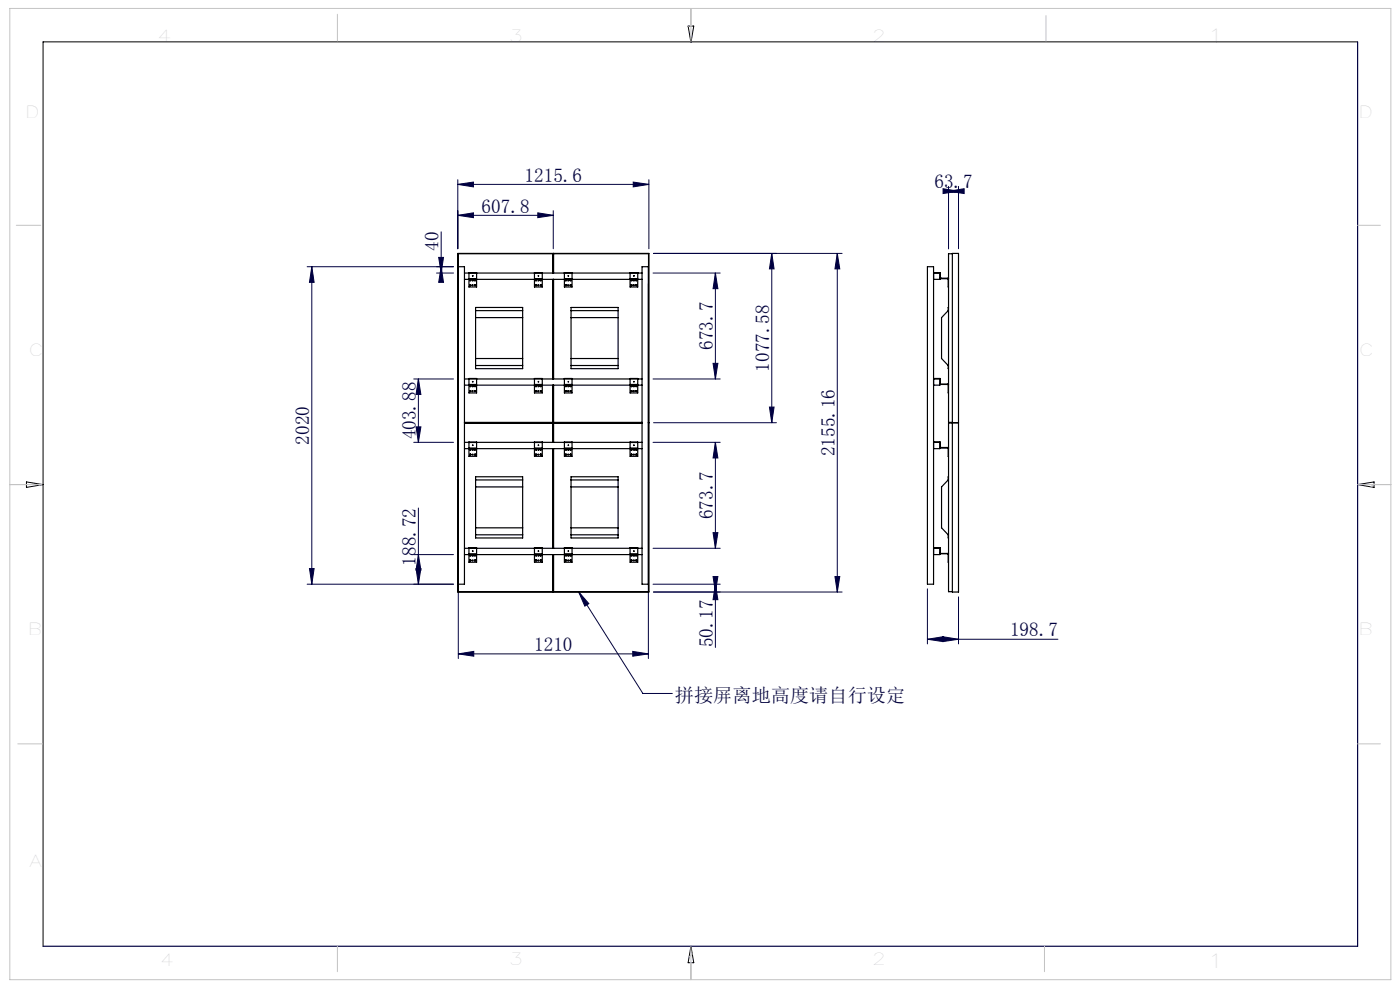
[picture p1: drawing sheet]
<svg xmlns="http://www.w3.org/2000/svg" width="297mm" height="210mm" viewBox="0 0 297 210" stroke-linecap="round" stroke-linejoin="round" font-family="sans-serif">
<defs><g id="words">
<text font-size="4.1" fill="#c4c4c4" x="256.1" y="9.1">1</text>
<g font-size="4.1" fill="#000040">
<text x="111.3" y="38.5">1215.6</text>
<text x="198.2" y="40">63.7</text>
<text x="102.2" y="45.1">607.8</text>
<text x="93" y="53.2" transform="rotate(-90 93 53.2)">40</text>
<text x="151.2" y="74.2" transform="rotate(-90 151.2 74.2)">673.7</text>
<text x="163.2" y="78.8" transform="rotate(-90 163.2 78.8)">1077.58</text>
<text x="65.6" y="94.3" transform="rotate(-90 65.6 94.3)">2020</text>
<text x="88.2" y="93.2" transform="rotate(-90 88.2 93.2)">403.88</text>
<text x="177.1" y="96.8" transform="rotate(-90 177.1 96.8)">2155.16</text>
<text x="151.2" y="110.1" transform="rotate(-90 151.2 110.1)">673.7</text>
<text x="88.2" y="120" transform="rotate(-90 88.2 120)">188.72</text>
<text x="151.2" y="137.3" transform="rotate(-90 151.2 137.3)">50.17</text>
<text x="214.3" y="135">198.7</text>
<text x="113.3" y="138.1">1210</text>
<text x="143.2" y="149">拼接屏离地高度请自行设定</text>
</g>
<g font-size="3.5" fill="#c4c4c4">
<text x="33.3" y="8.9">4</text>
<text x="107.9" y="9">3</text>
<text x="185" y="8.9">2</text>
<text x="6.1" y="75.5">C</text>
<text x="6.2" y="184">A</text>
</g>
</g></defs>
<g fill="none" stroke="#000040" stroke-width=".21">
<path d="M97.1 39.1l3.3-.5v1zM97.1 38.1v14.7M97.1 39.1h40.6M134.3 38.6l3.4 .5-3.4 .5zM137.7 38.1v14.7M201.2 39.5v13.3M203.3 39.5v13.3M65.2 56.6h31M66.1 56.6l.5 3.3h-.9zM66.1 56.6v67.3M92.6 57.9h3.6M93.1 54.6h1l-.5 3.3z"/>
<path d="M93.6 56.6l.5 3.3h-1zM93.6 49.2v8.7M97.1 45.7l3.3-.6v1.1zM97.1 45.7h20.3M114.1 45.1l3.3 .6-3.3 .5zM117.4 44.7v8.1M138.5 57.9h14.3M138.6 53.8h40M151.8 57.9l.5 3.3h-1zM151.8 57.9v22.5M163.7 53.8v35.9M163.7 53.8l.5 3.2h-1z"/>
<path d="M177.6 53.8v71.8M177.6 53.8l.6 3.2h-1.1zM200.1 40l3.2 .6-3.2 .5zM201.2 40.6l3.3-.6v1.1zM201.2 40.6h2.1M97.2 60.2v79.5M137.5 60.2v79.5M151.3 77.1h1l-.5 3.3zM87.8 93.8h8.4M87.8 80.4h8.4M88.3 90.5h1l-.5 3.3zM88.8 80.4l.5 3.3h-1z"/>
<path d="M88.8 80.4v13.4M138.5 93.8h14.3M138.5 80.4h14.3M138.6 89.7h26.1M151.8 93.8l.5 3.3h-1zM151.8 93.8v22.5M163.2 86.4h1l-.5 3.3zM87.8 117.6h8.4M88.8 117.6l.5 3.3h-1zM88.8 107.8v16.1M138.5 116.3h14.3M151.3 113h1l-.5 3.3z"/>
<path d="M65.2 123.9h31M65.7 120.6h.9l-.5 3.3zM88.3 120.6h1l-.5 3.3zM97.2 138.7l3.3-.5v1zM97.2 138.7h40.3M122.7 125.5l13.7 21.6h6.2M122.7 125.5l2.2 2.5-.8 .6zM134.2 138.2l3.3 .5-3.3 .5zM138.5 123.9h14.3M138.6 125.6h40M151.3 122.3h1l-.5 3.3zM151.8 123.9v13.4"/>
<path d="M151.8 123.9l.5 3.3h-1zM177.1 122.3h1.1l-.6 3.3zM196.7 135.6l3.3-.5v1zM196.7 124.9v11.7M196.7 135.6h27.7M200.1 135.1l3.2 .5-3.2 .5zM203.3 126.6v10"/>
</g>
<path d="M146 5.5h1.2l-.6 3.5zM288 8.9h-278.9v191.8M5.6 102.2l3.5 .6-3.5 .6zM288 102.8l3.5-.6v1.2zM146.6 200.7l.6 3.5h-1.2z" fill="none" stroke="#000" stroke-width=".21"/>
<path d="M288 8.9v191.8h-278.9" fill="none" stroke="#000040" stroke-width=".25"/>
<g fill="none" stroke="#c4c4c4" stroke-width=".21">
<path d="M2.1 1.8h293v206h-293zM71.6 3v5.7M146.1 5.5l-.1 .1M146.6 2v7M221.9 3.3v5.4M3.5 47.8h5.1M288 47.8h4.8M2 102.8h6.9M8.5 102.7l-.2 .2M288 102.8h7.1M291.5 102.6l-.7 .6M3.8 157.8h5.2"/>
<path d="M288 157.8h4.8M71.6 200.7v5.4M146.6 200.7v7.1M146.9 202.3l-.7 .7M221.6 200.7v5.4"/>
</g>
<g fill="#000040">
<path d="M122.7 125.5l2.2 2.5-.8 .6z"/>
<path d="M200.1 40l3.2 .6-3.2 .5zM201.2 40.6l3.3-.6v1.1zM200.1 135.1l3.2 .5-3.2 .5zM196.7 135.6l3.3-.5v1z"/>
<path d="M97.2 138.7l3.3-.5v1zM134.2 138.2l3.3 .5-3.3 .5z"/>
<path d="M151.3 122.3h1l-.5 3.3zM151.8 123.9l.5 3.3h-1z"/>
<path d="M88.3 120.6h1l-.5 3.3zM88.8 117.6l.5 3.3h-1zM151.3 113h1l-.5 3.3zM151.8 93.8l.5 3.3h-1zM93.1 54.6h1l-.5 3.3zM93.6 56.6l.5 3.3h-1z"/>
<path d="M163.7 53.8l.5 3.2h-1zM163.2 86.4h1l-.5 3.3zM177.6 53.8l.6 3.2h-1.1zM177.1 122.3h1.1l-.6 3.3z"/>
<path d="M151.8 57.9l.5 3.3h-1zM151.3 77.1h1l-.5 3.3zM88.8 80.4l.5 3.3h-1zM88.3 90.5h1l-.5 3.3zM66.1 56.6l.5 3.3h-.9zM65.7 120.6h.9l-.5 3.3z"/>
<path d="M97.1 45.7l3.3-.6v1.1zM114.1 45.1l3.3 .6-3.3 .5zM97.1 39.1l3.3-.5v1zM134.3 38.6l3.4 .5-3.4 .5z"/>
</g>
<g fill="none" stroke="#000" stroke-width=".25">
<path d="M97.1 53.8h40.6v71.8h-40.6zM97.2 56.6h1.3v67.3h-1.3M98.5 57.9h37.7M98.5 59.3h37.7M99.5 57.8h1.6v1.3h-1.6zM99.5 59.3v1.6h1.6v-1.6M100.2 58.5l.1 .1zM113.4 57.8h1.6v1.3h-1.6zM113.4 59.3v1.6h1.6v-1.6M114.2 58.5v.1zM117.3 57.9v-4.1h-20.1v71.7h20.1v-7.9M117.3 59.3v21.1"/>
<path d="M117.4 53.8v4.1M117.4 59.3v21.1M117.4 57.9v-4.1h20.2l-.1 35.8M119.7 57.8h1.7v1.3h-1.7zM119.7 59.3v1.6h1.7v-1.6M120.5 58.4v.2zM133.7 57.8h1.6v1.3h-1.6zM133.7 59.3v1.6h1.6v-1.6M134.4 58.5l.1 .1zM136.2 56.6h1.3v67.3h-1.3zM196.7 56.6h1.3v67.3h-1.3zM198 57.9h1.5"/>
<path d="M198 57.8h1.4M199.4 57.8l.1 .1M199.4 57.8v1.5h-1.4M199.5 59h.1M199.5 57.9v1.2M201.1 59l.1 1.9M201.1 59l.1 .1h-1.7M201.1 59h-1.7l.1 .1M202 53.8h-.8v35.8h.8M202 53.8h1.3v71.8h-1.3zM100.9 77.5h10M100.9 76.1h10"/>
<path d="M100.9 65.2h10v13h-10zM100.9 67.4h10M100.9 65.9h10M121.1 77.5h10M121.1 76.1h10M121.1 67.4h10M121.1 65.9h10M121.1 65.2h10v13h-10zM201.2 65.2v.7l-1.5 1.5v8.7l1.5 1.4v.7M97.1 89.7h.1M97.2 89.6h.1M97.2 89.7h.1"/>
<path d="M98.5 80.4h37.7M98.5 89.7h18.8v4.1M98.5 89.7h37.7M98.5 81.7h37.7M98.5 95.2h37.7M98.5 93.8h1M99.5 80.3h1.6v1.3h-1.6zM99.5 93.9h1.6M99.5 93.9v1.1h1.6v-1.1M99.5 95.2v1.6h1.6v-1.6M99.5 81.7v1.7h1.6v-1.7M99.7 82.9l.2 .1z"/>
<path d="M100.2 81h.1zM100.2 94.4l.1 .1zM101.1 93.8h12.3M113.4 93.9h1.6M113.4 80.3h1.6v1.3h-1.6zM113.4 93.9v1.1h1.6v-1.1M113.4 95.2v1.6h1.6v-1.6M113.4 81.7v1.7h1.6v-1.7M113.6 82.9l.2 .1zM114.2 94.4v.1zM114.7 82.9l.1 .1zM115 93.8h4.7"/>
<path d="M117.3 81.7v7.9h-18.8M117.3 95.2v21.1M117.4 81.7v12.1zM117.4 95.2v21.1M117.4 81.7v7.9h18.8M119.7 93.9h1.7M119.7 80.3h1.7v1.3h-1.7zM119.7 81.7v1.7h1.7v-1.7M119.7 93.9v1.1h1.7v-1.1M119.7 95.2v1.6h1.7v-1.6M120.5 80.9l.1 .1zM121.4 93.8h12.3"/>
<path d="M133.7 93.9h1.6M133.7 80.3h1.6v1.3h-1.6zM133.7 81.7v1.7h1.6v-1.7M133.7 93.9v1.1h1.6v-1.1M133.7 95.2v1.6h1.6v-1.6M133.9 82.9l.2 .1zM134.4 94.4l.1 .1zM134.4 81h.1zM135.3 93.8h.9M136.2 89.7h-18.8v4.1M137.5 89.7h.2M137.5 89.7l.1 35.8h-20.2v-7.9"/>
<path d="M198 93.8h1.4M198 80.4h1.5M198 80.3h1.4M199.4 93.8l.1 .1M199.4 80.3l.1 .1M199.4 93.9h.1M199.4 80.3v1.4h-1.4M199.4 93.8v1.4h-1.4M199.5 94.9h.1M199.5 81.4v.1M199.5 80.4v1.2M199.5 93.9v1.1"/>
<path d="M201.1 94.9l.1 1.9M201.1 94.9l.1 .1h-1.7M201.1 94.9h-1.7l.1 .1M201.1 81.5l.1 1.9M201.1 81.5l.1 .1h-1.7M201.1 81.5l-1.7-.1 .1 .2M202 89.7h1.3M202 89.7h-.8v35.8h.8M98.5 116.3h37.7M98.5 117.6h37.7M99.5 116.2h1.6v1.3h-1.6zM99.5 117.6v1.7h1.6v-1.7"/>
<path d="M100.2 116.9h.1zM100.9 101.1h10v13h-10zM100.9 112h10M100.9 103.3h10M100.9 113.4h10M100.9 101.8h10M113.4 116.2h1.6v1.3h-1.6zM113.4 117.6v1.7h1.6v-1.7M117.4 117.6v8M119.7 116.2h1.7v1.3h-1.7zM119.7 117.6v1.7h1.7v-1.7M120.5 116.8l.1 .1z"/>
<path d="M121.1 112h10M121.1 103.3h10M121.1 113.4h10M121.1 101.8h10M121.1 101.1h10v13h-10zM133.7 116.2h1.6v1.3h-1.6zM133.7 117.6v1.7h1.6v-1.7M134.4 116.9h.1zM198 116.3h1.5M198 116.2h1.4M199.4 116.2l.1 .1M199.4 116.2v1.4h-1.4"/>
<path d="M199.5 117.5h1.6M199.5 116.3v1.2M201.1 117.5h.1M201.1 117.4l.1 .1M201.1 117.4h-1.7l.1 .1M201.1 117.4v.1M201.2 117.5v1.8M201.2 101.1v.7l-1.5 1.5v8.7l1.5 1.4v.7"/>
<circle cx="99.8" cy="59.5" r=".1"/>
<circle cx="100.3" cy="59.5" r=".11"/>
<circle cx="100.8" cy="59.5" r=".1"/>
<circle cx="113.7" cy="59.5" r=".1"/>
<circle cx="114.2" cy="59.5" r=".1"/>
<circle cx="114.7" cy="59.5" r=".1"/>
<circle cx="120.1" cy="59.5" r=".1"/>
<circle cx="120.5" cy="59.5" r=".1"/>
<circle cx="121" cy="59.5" r=".12"/>
<circle cx="134" cy="59.5" r=".11"/>
<circle cx="134.5" cy="59.5" r=".11"/>
<circle cx="135" cy="59.5" r=".11"/>
<circle cx="99.8" cy="60.5" r=".09"/>
<circle cx="99.8" cy="60.5" r=".1"/>
<circle cx="100.3" cy="60.5" r=".1"/>
<circle cx="100.8" cy="60.5" r=".11"/>
<circle cx="100.8" cy="60.5" r=".08"/>
<circle cx="113.7" cy="60.5" r=".09"/>
<circle cx="113.7" cy="60.5" r=".1"/>
<circle cx="114.2" cy="60.5" r=".1"/>
<circle cx="114.7" cy="60.5" r=".12"/>
<circle cx="114.7" cy="60.5" r=".08"/>
<circle cx="120" cy="60.5" r=".1"/>
<circle cx="120.1" cy="60.5" r=".08"/>
<circle cx="120.5" cy="60.5" r=".11"/>
<circle cx="121" cy="60.5" r=".1"/>
<circle cx="121" cy="60.5" r=".08"/>
<circle cx="134" cy="60.5" r=".1"/>
<circle cx="134" cy="60.5" r=".08"/>
<circle cx="134.5" cy="60.5" r=".1"/>
<circle cx="135" cy="60.5" r=".1"/>
<circle cx="135" cy="60.5" r=".08"/>
<circle cx="99.8" cy="82" r=".1"/>
<circle cx="99.8" cy="96.4" r=".08"/>
<circle cx="99.8" cy="95.4" r=".09"/>
<circle cx="99.8" cy="96.4" r=".09"/>
<circle cx="99.8" cy="82.9" r=".1"/>
<circle cx="100.3" cy="96.4" r=".09"/>
<circle cx="100.3" cy="82.9" r=".1"/>
<circle cx="100.3" cy="82" r=".11"/>
<circle cx="100.3" cy="95.4" r=".11"/>
<circle cx="100.8" cy="95.4" r=".09"/>
<circle cx="100.8" cy="82" r=".1"/>
<circle cx="100.8" cy="82.9" r=".1"/>
<circle cx="100.8" cy="96.4" r=".1"/>
<circle cx="100.8" cy="96.4" r=".08"/>
<circle cx="100.8" cy="82.9" r=".08"/>
<circle cx="113.7" cy="82" r=".1"/>
<circle cx="113.7" cy="96.4" r=".08"/>
<circle cx="113.7" cy="95.4" r=".09"/>
<circle cx="113.7" cy="96.4" r=".09"/>
<circle cx="113.7" cy="82.9" r=".1"/>
<circle cx="114.2" cy="82" r=".1"/>
<circle cx="114.2" cy="81" r=".06"/>
<circle cx="114.2" cy="95.4" r=".09"/>
<circle cx="114.2" cy="96.4" r=".09"/>
<circle cx="114.2" cy="82.9" r=".1"/>
<circle cx="114.7" cy="82" r=".09"/>
<circle cx="114.7" cy="96.4" r=".08"/>
<circle cx="114.7" cy="95.4" r=".1"/>
<circle cx="114.7" cy="96.4" r=".11"/>
<circle cx="114.7" cy="83" r=".11"/>
<circle cx="120" cy="96.4" r=".1"/>
<circle cx="120" cy="83" r=".1"/>
<circle cx="120.1" cy="82" r=".1"/>
<circle cx="120.1" cy="96.4" r=".08"/>
<circle cx="120.1" cy="82.9" r=".08"/>
<circle cx="120.1" cy="95.4" r=".09"/>
<circle cx="120.5" cy="96.4" r=".11"/>
<circle cx="120.6" cy="82" r=".1"/>
<circle cx="120.6" cy="94.4" r=".06"/>
<circle cx="120.6" cy="95.4" r=".1"/>
<circle cx="120.6" cy="83" r=".12"/>
<circle cx="121" cy="82" r=".1"/>
<circle cx="121" cy="95.4" r=".11"/>
<circle cx="121" cy="82.9" r=".09"/>
<circle cx="121" cy="83" r=".1"/>
<circle cx="121" cy="96.4" r=".08"/>
<circle cx="121.1" cy="96.4" r=".1"/>
<circle cx="134" cy="96.4" r=".09"/>
<circle cx="134" cy="96.4" r=".08"/>
<circle cx="134" cy="82.9" r=".1"/>
<circle cx="134" cy="82" r=".11"/>
<circle cx="134" cy="95.4" r=".11"/>
<circle cx="134.5" cy="96.4" r=".1"/>
<circle cx="134.5" cy="82.9" r=".1"/>
<circle cx="134.5" cy="82" r=".11"/>
<circle cx="134.5" cy="95.4" r=".11"/>
<circle cx="135" cy="95.4" r=".09"/>
<circle cx="135" cy="82" r=".1"/>
<circle cx="135" cy="82.9" r=".1"/>
<circle cx="135" cy="96.4" r=".1"/>
<circle cx="135" cy="96.4" r=".08"/>
<circle cx="135" cy="82.9" r=".08"/>
<circle cx="99.8" cy="117.9" r=".09"/>
<circle cx="99.8" cy="118.9" r=".08"/>
<circle cx="99.8" cy="118.9" r=".1"/>
<circle cx="100.3" cy="118.9" r=".1"/>
<circle cx="100.3" cy="117.9" r=".1"/>
<circle cx="100.8" cy="117.9" r=".1"/>
<circle cx="100.8" cy="118.9" r=".1"/>
<circle cx="100.8" cy="118.9" r=".08"/>
<circle cx="113.7" cy="117.9" r=".09"/>
<circle cx="113.7" cy="118.9" r=".09"/>
<circle cx="113.7" cy="118.9" r=".1"/>
<circle cx="114.2" cy="116.9" r=".06"/>
<circle cx="114.2" cy="117.9" r=".09"/>
<circle cx="114.2" cy="118.9" r=".1"/>
<circle cx="114.7" cy="118.9" r=".08"/>
<circle cx="114.7" cy="117.9" r=".1"/>
<circle cx="114.7" cy="118.9" r=".11"/>
<circle cx="120" cy="118.9" r=".1"/>
<circle cx="120.1" cy="118.9" r=".08"/>
<circle cx="120.1" cy="117.9" r=".1"/>
<circle cx="120.6" cy="117.9" r=".1"/>
<circle cx="120.6" cy="118.9" r=".12"/>
<circle cx="121" cy="118.9" r=".08"/>
<circle cx="121" cy="118.9" r=".1"/>
<circle cx="121" cy="117.9" r=".11"/>
<circle cx="134" cy="118.9" r=".08"/>
<circle cx="134" cy="118.9" r=".1"/>
<circle cx="134" cy="117.9" r=".1"/>
<circle cx="134.5" cy="118.9" r=".1"/>
<circle cx="134.5" cy="117.9" r=".11"/>
<circle cx="135" cy="117.9" r=".1"/>
<circle cx="135" cy="118.9" r=".1"/>
<circle cx="135" cy="118.9" r=".08"/>
</g>
<use href="#words"/>
</svg>
